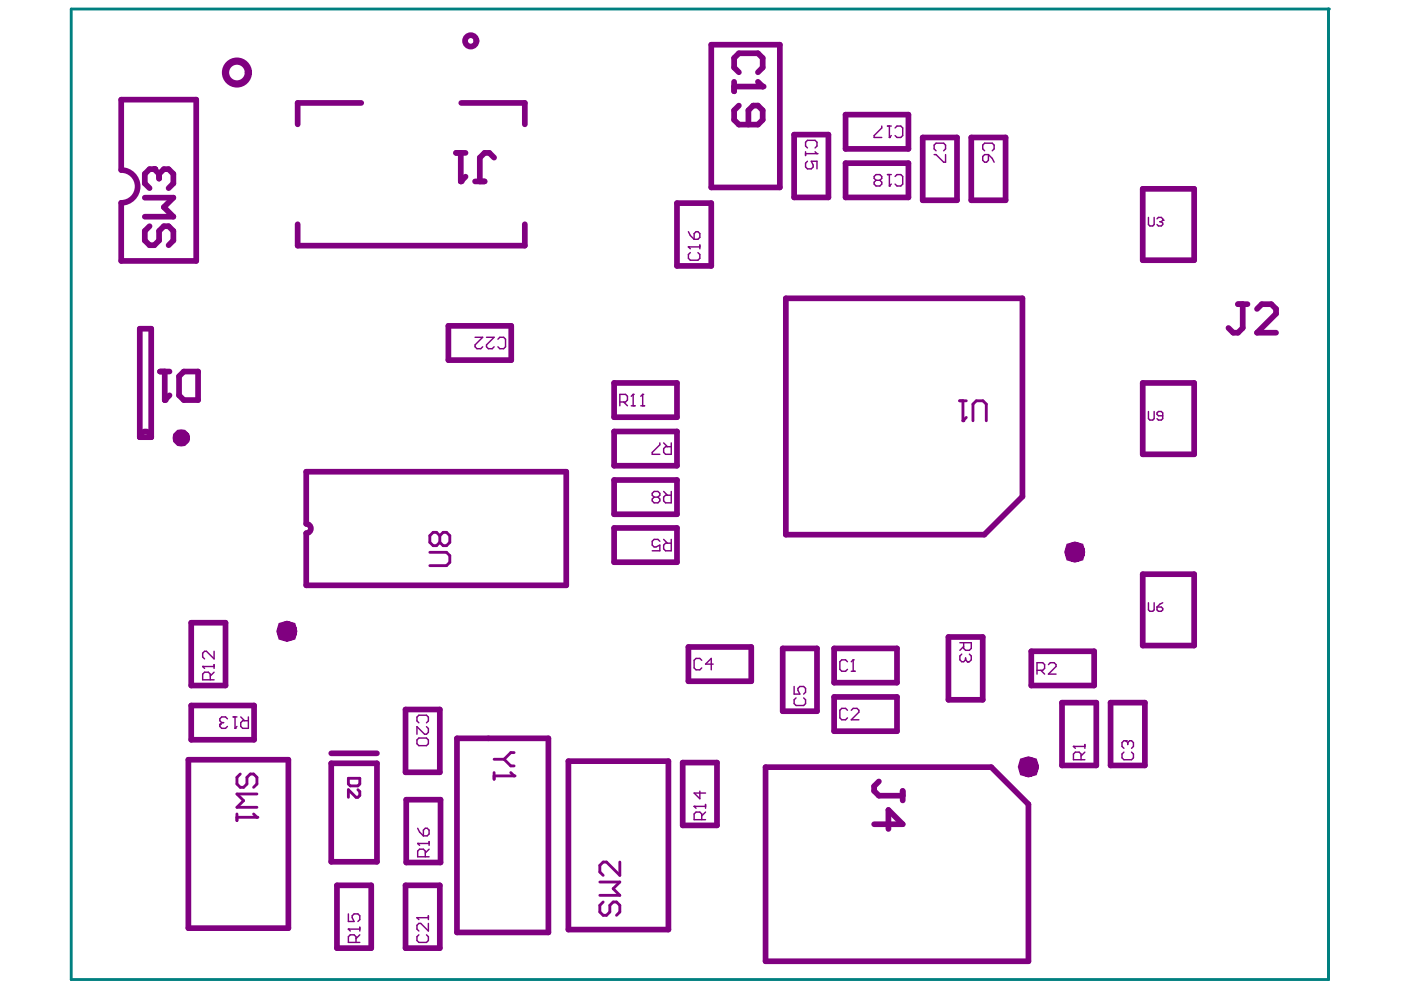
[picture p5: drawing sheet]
<svg xmlns="http://www.w3.org/2000/svg" width="297mm" height="210mm" viewBox="0 0 297 210" stroke-linecap="round" stroke-linejoin="round" font-family="sans-serif">
<g fill="none" stroke="#800080" stroke-width="1.2">
<path d="M150.8 9.5h14.5v30.2h-14.5zM25.7 36v-14.9h15.9v34.2h-15.9v-12.3M76.6 21.8h-13.5v4.6M97.8 21.8h13.5v4.6M168.4 28.5h7.2v13.4h-7.2zM179.3 24.3h13.3v7.3h-13.3zM179.3 34.6h13.3v7.3h-13.3zM195.6 29.1h7.3v13.4h-7.3zM205.9 29.1h7.3v13.4h-7.3zM63.1 47.5v4.6h48.2v-4.6M143.5 43.1h7.3v13.3h-7.3zM242.3 40h10.9v15.2h-10.9z"/>
<path d="M29.6 69.7h2.5v23h-2.5zM95.1 69.1h13.3v7.3h-13.3zM166.6 63.3h50.2v42l-8.1 8.1h-42.1zM130.2 81.2h13.3v7.3h-13.3zM130.2 91.5h13.3v7.2h-13.3zM242.3 81.2h10.9v15.1h-10.9zM64.9 111.1v-11.1h55.2v24.1h-55.2v-11.1M130.2 101.8h13.3v7.2h-13.3zM130.2 111.9h13.3v7.3h-13.3zM40.5 132h7.3v13.3h-7.3zM146 137.2h13.3v7.2h-13.3zM165.9 137.5h7.3v13.3h-7.3z"/>
<path d="M176.9 137.5h13.3v7.2h-13.3zM201.1 135.1h7.3v13.3h-7.3zM218.7 138.1h13.3v7.2h-13.3zM242.3 121.7h10.9v15.2h-10.9zM40.5 149.6h13.4v7.2h-13.4zM70.2 159.7h9.7M86 150.4h7.2v13.3h-7.2zM96.9 156.5h19.4v41.2h-19.4zM176.9 147.8h13.3v7.2h-13.3zM225.2 149h7.2v13.3h-7.2zM235.5 149h7.2v13.3h-7.2zM39.9 161.1h21.2v35.7h-21.2z"/>
<path d="M70.2 161.8h9.7v20.9h-9.7zM86.1 169.6h7.3v13.3h-7.3zM120.5 161.4h21.2v35.7h-21.2zM144.7 161.7h7.3v13.3h-7.3zM162.3 162.7h47.9l7.8 7.8v33.3h-55.7zM71.4 187.7h7.3v13.3h-7.3zM86 187.7h7.2v13.3h-7.2z"/>
</g>
<path d="M73.9 197h2.4M75.5 199.8v-1.2l-.4-.4h-.8l-.4 .4v1.2h2.4M76.3 198.2l-.8 .8M76.3 196.6v.8" fill="none" stroke="#800080" stroke-width=".3"/>
<circle cx="73.9" cy="197" r=".15" fill="#800080"/>
<path d="M73.9 197l.4 .4M73.9 193.8v1.6h1.2l-.4-.8v-.4l.4-.4h.8l.4 .4v.8l-.4 .4M88.4 194.6h2.4M88.8 198.2l-.4 .4v.8l.4 .4h1.6l.4-.4v-.8l-.4-.4M90.8 195.8v1.6l-1.6-1.6h-.4l-.4 .4v.8l.4 .4M90.8 194.2v.8" fill="none" stroke="#800080" stroke-width=".3"/>
<path d="M73.9 165h2.4v1.2l-.4 .4h-1.6l-.4-.4zM75.9 167.4l.4 .4v.8l-.4 .4h-.4l-1.6-1.6v1.6" fill="none" stroke="#800080" stroke-width=".6"/>
<circle cx="88.4" cy="194.6" r=".15" fill="#800080"/>
<g fill="none" stroke="#800080" stroke-width=".3">
<path d="M100.7 71.5h1.6l-1.6 1.6v.4l.4 .4h.8l.4-.4M103.1 71.5h1.7l-1.7 1.6v.4l.5 .4h.8l.4-.4M105.6 71.9l.4-.4h.8l.4 .4v1.6l-.4 .4h-.8l-.4-.4M139.9 93.9v.4l-1.6 1.6v.4h1.6M140.7 93.9l.8 .8M142.3 93.9v2.4h-1.2l-.4-.4v-.8l.4-.4h1.2M138.7 105.4l-.4 .4v.4l.4 .4h.8l.4-.4v-.4l-.4-.4M138.7 105.4l-.4-.4v-.4l.4-.4h.8l.4 .4v.4l-.4 .4M138.7 105.4h.8M140.7 104.2l.8 .8M142.3 104.2v2.4h-1.2l-.4-.4v-.8l.4-.4h1.2M147.2 171h2.4"/>
<path d="M148.8 173.8v-1.2l-.4-.4h-.8l-.4 .4v1.2h2.4M149.6 172.2l-.8 .8M149.6 170.6v.8M88.4 194.6l.4 .4"/>
</g>
<circle cx="147.2" cy="171" r=".15" fill="#800080"/>
<path d="M180.9 139.9v2.4M179.7 140.3l-.4-.4h-.8l-.4 .4v1.6l.4 .4h.8l.4-.4M180.5 142.3h.8M147.2 171l.4 .4M148.4 167.7v1.7l-1.2-1.3h2.4" fill="none" stroke="#800080" stroke-width=".3"/>
<circle cx="180.9" cy="139.9" r=".15" fill="#800080"/>
<path d="M170.8 32.2v.8M170.8 32.6h2.4M171.2 31.4l-.4-.4v-.8l.4-.4h1.6l.4 .4v.8l-.4 .4M180.9 139.9l-.4 .4" fill="none" stroke="#800080" stroke-width=".3"/>
<circle cx="173.2" cy="32.6" r=".15" fill="#800080"/>
<path d="M171.2 34.2l-.4 .4v.8l.4 .4h.8l.4-.4v-.4l-.4-.8h1.2v1.6M172.8 32.2l.4 .4M188.2 37h.8M188.6 37v2.4M189.8 37.4l.4-.4h.8l.4 .4v1.6l-.4 .4h-.8l-.4-.4" fill="none" stroke="#800080" stroke-width=".3"/>
<circle cx="188.6" cy="39.4" r=".15" fill="#800080"/>
<g fill="none" stroke="#800080" stroke-width=".3">
<path d="M185.7 38.2l-.4 .4v.4l.4 .4h.8l.5-.4v-.4l-.5-.4M185.7 38.2l-.4-.4v-.4l.4-.4h.8l.5 .4v.4l-.5 .4M185.7 38.2h.8M189 39l-.4 .4M198.1 32.8h.4l1.6 1.6h.4v-1.6M198.5 32l-.4-.4v-.8l.4-.4h1.6l.4 .4v.8l-.4 .4M208.4 33.2l.4-.4h.8v1.2l-.4 .4h-.4l-.4-.4zM208.8 32l-.4-.4v-.8l.4-.4h1.6l.4 .4v.8l-.4 .4M209.6 32.8l.8 .8 .4 .8M227.6 158.3h2.4M230 159.5l-.8 .8M230 157.9v.8"/>
<path d="M229.2 161.1v-1.2l-.4-.4h-.8l-.4 .4v1.2h2.4"/>
</g>
<circle cx="227.6" cy="158.3" r=".15" fill="#800080"/>
<path d="M219.9 142.1h1.2l.4-.4v-.8l-.4-.4h-1.2v2.4M220.7 142.1l.8 .8M222.3 140.9l.4-.4h.8l.4 .4v.4l-1.6 1.6h1.6M227.6 158.3l.4 .4M238.3 159.5l-.4 .4v.8l.4 .4h1.6l.4-.4v-.8l-.4-.4M238.7 157h-.4l-.4 .5v.8l.4 .4" fill="none" stroke="#800080" stroke-width=".3"/>
<circle cx="238.7" cy="157" r=".15" fill="#800080"/>
<path d="M43 141.3h2.4M44.6 144.1v-1.2l-.4-.4h-.8l-.4 .4v1.2h2.4M45.4 142.5l-.8 .8M45.4 140.9v.8M238.7 157l.4 .5M239.1 157.5v.4M239.1 157.5l.4-.5h.4l.4 .5v.8l-.4 .4" fill="none" stroke="#800080" stroke-width=".3"/>
<circle cx="43" cy="141.3" r=".15" fill="#800080"/>
<path d="M45.4 138.1v1.6l-1.6-1.6h-.4l-.4 .4v.8l.4 .4M43 141.3l.4 .4" fill="none" stroke="#800080" stroke-width=".3"/>
<path d="M50.2 172.6v1.4M50.2 173.3h4.3M50.9 164.1l-.7 .7v1.4l.7 .7h.8l.7-.7v-1.4l.7-.7h.7l.7 .7v1.4l-.7 .7M54.5 168.3h-4.3l1.5 1.5-1.5 1.4h4.3" fill="none" stroke="#800080" stroke-width=".6"/>
<circle cx="54.5" cy="173.3" r=".3" fill="#800080"/>
<path d="M53.8 172.6l.7 .7" fill="none" stroke="#800080" stroke-width=".6"/>
<path d="M88.4 156.9l.4-.4h1.6l.4 .4v.8l-.4 .4h-1.6l-.4-.4zM88.8 153.3l-.4-.4v-.9l.4-.4h1.6l.4 .4v.9l-.4 .4M90.4 154.1l.4 .4v.8l-.4 .4h-.4l-1.6-1.6v1.6M88.6 178.8h2.4M91 178.4v.8M90.2 181.7v-1.3l-.4-.4h-.8l-.4 .4v1.3h2.4M91 180l-.8 .9" fill="none" stroke="#800080" stroke-width=".3"/>
<circle cx="88.6" cy="178.8" r=".15" fill="#800080"/>
<path d="M146 52.3h2.4M146.4 53.6l-.4 .4v.8l.4 .4h1.6l.4-.4v-.8l-.4-.4M148.4 51.9v.9M139.9 114.8l-.4-.4h-.8l-.4 .4v.8l.4 .4h.4l.8-.4v1.2h-1.6M140.7 114.4l.8 .8M142.3 114.4v2.4h-1.2l-.4-.4v-.8l.4-.4h1.2M148.8 140l-.4-.4h-.8l-.4 .4v1.6l.4 .4h.8l.4-.4M151.2 140.8h-1.6l1.2-1.2v2.4M88.6 178.8l.4 .4M88.6 175.6l.4 .8 .8 .8M89.8 176l.4-.4h.4l.4 .4v.8l-.4 .4h-.8z" fill="none" stroke="#800080" stroke-width=".3"/>
<path d="M91.1 117.1h3.6l.7 .7v1.4l-.7 .7h-3.6M93.2 113.6l.8-.7h.7l.7 .7v1.4l-.7 .7h-.7l-.8-.7M93.2 113.6l-.7-.7h-.7l-.7 .7v1.4l.7 .7h.7l.7-.7M93.2 113.6v1.4" fill="none" stroke="#800080" stroke-width=".6"/>
<circle cx="146" cy="52.3" r=".15" fill="#800080"/>
<path d="M188.2 26.7h.8M188.6 26.7v2.4M189.8 27.1l.4-.4h.8l.4 .4v1.6l-.4 .4h-.8l-.4-.4M146 52.3l.4 .5M146 49.1l.4 .8 .8 .8M147.2 49.5l.4-.4h.4l.4 .4v.8l-.4 .4h-.8zM179.7 150.6l-.4-.4h-.8l-.4 .4v1.6l.4 .4h.8l.4-.4M180.5 150.6l.4-.4h.8l.4 .4v.4l-1.6 1.6h1.6" fill="none" stroke="#800080" stroke-width=".3"/>
<path d="M185.3 174.8h6.1l-3-3.1v4.1M186.3 165.7l-1 1v1l1 1h5.1M191.4 167.7v2" fill="none" stroke="#800080" stroke-width="1.2"/>
<circle cx="188.6" cy="29.1" r=".15" fill="#800080"/>
<path d="M187 26.7v.4l-1.7 1.6v.4h1.7M189 28.7l-.4 .4M203.5 136.3h2.4v1.2l-.4 .4h-.8l-.4-.4v-1.2M204.3 137.1l-.8 .8M205.5 138.7l.4 .4v.8l-.4 .4h-.4" fill="none" stroke="#800080" stroke-width=".3"/>
<circle cx="205.1" cy="140.3" r=".15" fill="#800080"/>
<path d="M131.4 85.2h1.2l.4-.4v-.8l-.4-.4h-1.2v2.4M132.2 85.2l.8 .8M133.8 86h.8M134.2 83.6v2.4M203.9 138.7l-.4 .4v.8l.4 .4h.4l.4-.4M204.7 139.9l.4 .4M204.7 139.5v.4" fill="none" stroke="#800080" stroke-width=".3"/>
<path d="M127.2 187h4.2l-1.4 1.4 1.4 1.4h-4.2M127.9 191.2l-.7 .7v1.5l.7 .7h.7l.7-.7v-1.5l.7-.7h.7l.7 .7v1.5l-.7 .7M131.4 182.8v2.8l-2.8-2.8h-.7l-.7 .7v1.4l.7 .7" fill="none" stroke="#800080" stroke-width=".6"/>
<circle cx="134.2" cy="83.6" r=".15" fill="#800080"/>
<path d="M134.2 83.6l-.4 .4M135.9 86h.8M136.3 83.6v2.4" fill="none" stroke="#800080" stroke-width=".3"/>
<circle cx="136.3" cy="83.6" r=".15" fill="#800080"/>
<path d="M136.3 83.6l-.4 .4M243.5 127.8v1.5l.3 .3h.6l.3-.3v-1.5M245.3 128.7h.9l.3 .3v.3l-.3 .3h-.6l-.3-.3zM246.5 127.8l-.6 .3-.6 .6M168.4 145.6v1.6h1.2l-.4-.8v-.4l.4-.4h.8l.4 .4v.8l-.4 .4M168.8 148l-.4 .4v.8l.4 .4h1.6l.4-.4v-.8l-.4-.4" fill="none" stroke="#800080" stroke-width=".3"/>
<path d="M203.5 85h1.4M204.2 85v4.2M206.3 89.2v-3.5l.7-.7h1.4l.7 .7v3.5" fill="none" stroke="#800080" stroke-width=".6"/>
<circle cx="204.2" cy="89.2" r=".3" fill="#800080"/>
<path d="M204.9 88.5l-.7 .7" fill="none" stroke="#800080" stroke-width=".6"/>
<path d="M243.5 46.1v1.5l.3 .3h.6l.3-.3v-1.5M245.3 46.4l.3-.3h.6l.3 .3v.3M243.5 87.2v1.6l.3 .3h.6l.3-.3v-1.6M246.5 88.2h-.9l-.3-.3v-.3l.3-.4h.6l.3 .4v1.2l-.3 .3h-.6l-.3-.3" fill="none" stroke="#800080" stroke-width=".3"/>
<circle cx="246.5" cy="46.7" r=".15" fill="#800080"/>
<path d="M245.9 47h.3M246.2 47l.3 .3v.3l-.3 .3h-.6l-.3-.3M246.5 46.7l-.3 .3M49.4 152h.8M49.8 152v2.4M51 152l.9 .8M52.7 152v2.4h-1.3l-.4-.4v-.8l.4-.4h1.3" fill="none" stroke="#800080" stroke-width=".3"/>
<circle cx="49.8" cy="154.4" r=".15" fill="#800080"/>
<path d="M46.6 153.6v.4l.4 .4h.8l.4-.4M50.2 154l-.4 .4" fill="none" stroke="#800080" stroke-width=".3"/>
<circle cx="46.6" cy="153.6" r=".15" fill="#800080"/>
<path d="M47 153.2l-.4 .4M47 153.2h.4M48.2 152.4l-.4-.4h-.8l-.4 .4v.4l.4 .4" fill="none" stroke="#800080" stroke-width=".3"/>
<path d="M109 159.6h-.7l-1.4 1.4M104.8 161h2.1M104.8 163.8v1.4M104.8 164.5h4.2M106.9 161l1.4 1.4h.7" fill="none" stroke="#800080" stroke-width=".6"/>
<circle cx="109" cy="164.5" r=".3" fill="#800080"/>
<path d="M108.3 163.8l.7 .7" fill="none" stroke="#800080" stroke-width=".6"/>
<path d="M155.6 17.3v2.1M155.6 18.4h6.1M156.7 15.3l-1.1-1v-2l1.1-1h4l1 1v2l-1 1" fill="none" stroke="#800080" stroke-width="1.2"/>
<circle cx="161.7" cy="18.4" r=".6" fill="#800080"/>
<path d="M160.7 17.3l1 1.1M156.7 22.4l-1.1 1v2l1.1 1h4l1-1v-2l-1-1h-1l-1 1v3M33.9 78.8h2M34.9 78.8v6M38 79.8l1-1h3v6h-3l-1-1zM262.5 64.5h2M263.5 64.5v5l-1 1h-1l-1-1M266.5 65.5l1-1h2l1 1v1l-4 4h4" fill="none" stroke="#800080" stroke-width="1.2"/>
<circle cx="34.9" cy="84.8" r=".6" fill="#800080"/>
<path d="M32.7 35.9h-1l-1 1v2l1 1M30.7 41.9h6.1l-2.1 2 2.1 2h-6.1M31.7 48l-1 1v2l1 1h1l1-1v-2l1-1h1l1.1 1v2l-1.1 1M35.9 83.8l-1 1" fill="none" stroke="#800080" stroke-width="1.2"/>
<circle cx="32.7" cy="35.9" r=".6" fill="#800080"/>
<path d="M32.7 35.9l1 1M33.7 36.9v1M33.7 36.9l1-1h1l1.1 1v2l-1.1 1M96.7 32.4h2M97.7 32.4v6.1M100.7 38.5h2M104.8 33.4l-1-1h-1.1l-1 1v5.1" fill="none" stroke="#800080" stroke-width="1.2"/>
<circle cx="97.7" cy="38.5" r=".6" fill="#800080"/>
<g fill="none" stroke="#800080" stroke-width="1.2">
<path d="M25.7 36a3.5 3.5 0 0 1 3.5 3.5 3.5 3.5 0 0 1-3.5 3.5M98.7 37.5l-1 1M29.6 92.7a1.21 1.21 0 0 1 1.3-1.2 1.21 1.21 0 0 1 1.2 1.2M64.9 111.1a.98 .98 0 0 1 1 1 .98 .98 0 0 1-1 .9"/>
<circle cx="99.8" cy="8.7" r="1.21"/>
</g>
<circle cx="38.4" cy="92.8" r=".3" fill="none" stroke="#800080" stroke-width="3"/>
<g fill="none" stroke="#800080" stroke-width="4.2">
<circle cx="227.9" cy="117.1" r=".06"/>
<circle cx="60.8" cy="133.8" r=".06"/>
<circle cx="218" cy="162.6" r=".06"/>
</g>
<circle cx="50.2" cy="15.4" r="2.42" fill="none" stroke="#800080" stroke-width="1.5"/>
<circle cx="281.7" cy="1.9" r=".3" fill="#008080"/>
<path d="M15.1 1.9h266.6v205.8h-266.6z" fill="none" stroke="#008080" stroke-width=".6"/>
</svg>
